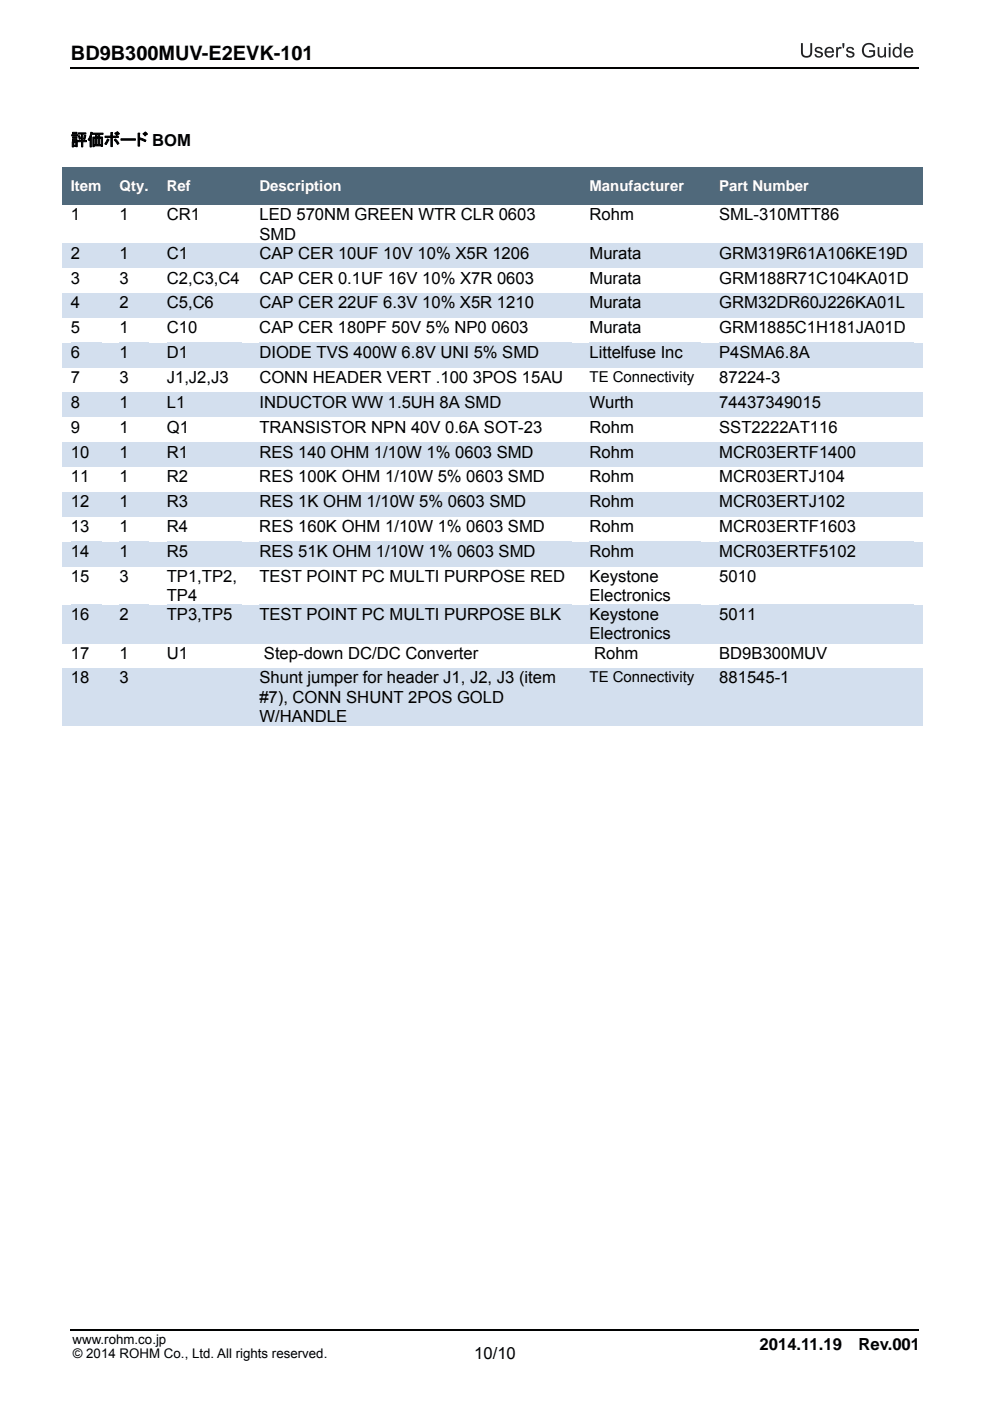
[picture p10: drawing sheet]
<svg xmlns="http://www.w3.org/2000/svg" width="210mm" height="297mm" viewBox="0 0 210 297" stroke-linecap="round" stroke-linejoin="round" font-family="sans-serif">
<defs><g id="words">
<text font-size="4.2" x="15" y="12.7">BD9B300MUV-E2EVK-101</text>
<g font-size="3.5">
<text x="15" y="30.9">評価ボード BOM</text>
<text x="15" y="46.7">1</text>
<text x="25.4" y="46.7">1</text>
<text x="35.4" y="46.7">CR1</text>
<text x="55" y="46.7">LED 570NM GREEN WTR CLR 0603</text>
<text x="125" y="46.7">Rohm</text>
<text x="152.5" y="46.7">SML-310MTT86</text>
<text x="55" y="50.8">SMD</text>
<text x="15" y="54.8">2</text>
<text x="25.4" y="54.8">1</text>
<text x="35.4" y="54.8">C1</text>
<text x="55" y="54.8">CAP CER 10UF 10V 10% X5R 1206</text>
<text x="125" y="54.8">Murata</text>
<text x="152.5" y="54.8">GRM319R61A106KE19D</text>
<text x="15" y="60.1">3</text>
<text x="15" y="65.4">4</text>
<text x="25.4" y="65.4">2</text>
<text x="25.4" y="60.1">3</text>
<text x="35.4" y="60.1">C2,C3,C4</text>
<text x="35.4" y="65.4">C5,C6</text>
<text x="55" y="65.4">CAP CER 22UF 6.3V 10% X5R 1210</text>
<text x="55" y="60.1">CAP CER 0.1UF 16V 10% X7R 0603</text>
<text x="125" y="65.4">Murata</text>
<text x="125" y="60.1">Murata</text>
<text x="152.5" y="65.4">GRM32DR60J226KA01L</text>
<text x="152.5" y="60.1">GRM188R71C104KA01D</text>
<text x="15" y="70.7">5</text>
<text x="25.4" y="70.7">1</text>
<text x="35.4" y="70.7">C10</text>
<text x="55" y="70.7">CAP CER 180PF 50V 5% NP0 0603</text>
<text x="125" y="70.7">Murata</text>
<text x="152.5" y="70.7">GRM1885C1H181JA01D</text>
<text x="15" y="75.9">6</text>
<text x="25.4" y="75.9">1</text>
<text x="35.4" y="75.9">D1</text>
<text x="55" y="75.9">DIODE TVS 400W 6.8V UNI 5% SMD</text>
<text x="125" y="75.9">Littelfuse Inc</text>
<text x="152.5" y="75.9">P4SMA6.8A</text>
<text x="15" y="81.2">7</text>
<text x="25.4" y="81.2">3</text>
<text x="35.4" y="81.2">J1,J2,J3</text>
<text x="55" y="81.2">CONN HEADER VERT .100 3POS 15AU</text>
<text x="152.5" y="81.2">87224-3</text>
<text x="15" y="86.5">8</text>
<text x="25.4" y="86.5">1</text>
<text x="35.4" y="86.5">L1</text>
<text x="55" y="86.5">INDUCTOR WW 1.5UH 8A SMD</text>
<text x="125" y="86.5">Wurth</text>
<text x="152.5" y="86.5">74437349015</text>
<text x="15" y="91.8">9</text>
<text x="25.4" y="91.8">1</text>
<text x="35.4" y="91.8">Q1</text>
<text x="55" y="91.8">TRANSISTOR NPN 40V 0.6A SOT-23</text>
<text x="125" y="91.8">Rohm</text>
<text x="152.5" y="91.8">SST2222AT116</text>
<text x="15" y="97">10</text>
<text x="25.4" y="97">1</text>
<text x="35.4" y="97">R1</text>
<text x="55" y="97">RES 140 OHM 1/10W 1% 0603 SMD</text>
<text x="125" y="97">Rohm</text>
<text x="152.5" y="97">MCR03ERTF1400</text>
<text x="15" y="102.3">11</text>
<text x="15" y="107.6">12</text>
<text x="25.4" y="107.6">1</text>
<text x="25.4" y="102.3">1</text>
<text x="35.4" y="102.3">R2</text>
<text x="35.4" y="107.6">R3</text>
<text x="55" y="102.3">RES 100K OHM 1/10W 5% 0603 SMD</text>
<text x="55" y="107.6">RES 1K OHM 1/10W 5% 0603 SMD</text>
<text x="125" y="107.6">Rohm</text>
<text x="125" y="102.3">Rohm</text>
<text x="152.5" y="102.3">MCR03ERTJ104</text>
<text x="152.5" y="107.6">MCR03ERTJ102</text>
<text x="15" y="112.9">13</text>
<text x="25.4" y="112.9">1</text>
<text x="35.4" y="112.9">R4</text>
<text x="55" y="112.9">RES 160K OHM 1/10W 1% 0603 SMD</text>
<text x="125" y="112.9">Rohm</text>
<text x="152.5" y="112.9">MCR03ERTF1603</text>
<text x="15" y="118.1">14</text>
<text x="25.4" y="118.1">1</text>
<text x="35.4" y="118.1">R5</text>
<text x="55" y="118.1">RES 51K OHM 1/10W 1% 0603 SMD</text>
<text x="125" y="118.1">Rohm</text>
<text x="152.5" y="118.1">MCR03ERTF5102</text>
<text x="15" y="123.4">15</text>
<text x="25.4" y="123.4">3</text>
<text x="35.4" y="123.4">TP1,TP2,</text>
<text x="55" y="123.4">TEST POINT PC MULTI PURPOSE RED</text>
<text x="125" y="123.4">Keystone</text>
<text x="152.5" y="123.4">5010</text>
<text x="15" y="131.5">16</text>
<text x="25.4" y="131.5">2</text>
<text x="35.4" y="131.5">TP3,TP5</text>
<text x="35.4" y="127.5">TP4</text>
<text x="55" y="131.5">TEST POINT PC MULTI PURPOSE BLK</text>
<text x="125" y="131.5">Keystone</text>
<text x="125" y="127.5">Electronics</text>
<text x="152.5" y="131.5">5011</text>
<text x="125" y="135.6">Electronics</text>
<text x="15" y="139.6">17</text>
<text x="25.4" y="139.6">1</text>
<text x="35.4" y="139.6">U1</text>
<text x="56" y="139.6">Step-down DC/DC Converter</text>
<text x="126" y="139.6">Rohm</text>
<text x="152.5" y="139.6">BD9B300MUV</text>
<text x="15" y="144.9">18</text>
<text x="25.4" y="144.9">3</text>
<text x="55" y="144.9">Shunt jumper for header J1, J2, J3 (item</text>
<text x="55" y="148.9">#7), CONN SHUNT 2POS GOLD</text>
<text x="152.5" y="144.9">881545-1</text>
<text x="55" y="153">W/HANDLE</text>
<text x="161.1" y="286.2">2014.11.19</text>
<text x="182.1" y="286.2">Rev.001</text>
<text x="100.6" y="288.2">10/10</text>
</g>
<g font-size="3.2" fill="#fff">
<text x="15" y="40.6">Item</text>
<text x="25.4" y="40.6">Qty.</text>
<text x="35.4" y="40.6">Ref</text>
<text x="55" y="40.6">Description</text>
<text x="125" y="40.6">Manufacturer</text>
<text x="152.5" y="40.6">Part Number</text>
</g>
<g font-size="3.2">
<text x="125" y="80.9">TE Connectivity</text>
<text x="125" y="144.6">TE Connectivity</text>
</g>
<g font-size="2.8">
<text x="15.4" y="284.9">www.rohm.co.jp</text>
<text x="15.4" y="287.9">© 2014 ROHM Co., Ltd. All rights reserved.</text>
</g>
</g></defs>
<path d="M14.9 282h179.9" fill="none" stroke="#010202" stroke-width=".32"/>
<path d="M14.9 14.4h179.9" fill="none" stroke="#010202" stroke-width=".34"/>
<g fill="#231f20">
<path d="M169.9 9.1h.4v1.8a.81 .81 0 0 0 .8 1 .81 .81 0 0 0 .8-1v-1.8h.4v1.8a1.2 1.2 0 0 1-1.2 1.3 1.2 1.2 0 0 1-1.2-1.3z"/>
<path d="M172.9 10.2l.3-.2a.92 .92 0 0 1 1.3 .5l-.4 .1a.43 .43 0 0 0-.5-.4 .43 .43 0 0 0-.3 .5l.2 .1a.94 .94 0 0 1 1 .9 .97 .97 0 0 1-.9 .5 .97 .97 0 0 1-.9-.7h.4a.49 .49 0 0 0 .5 .5 .49 .49 0 0 0 .5-.6 1.36 1.36 0 0 1-1.3-.8z"/>
<path d="M177.4 10h.3v.3l.2-.3h.5l.1 .1-.1 .3a.49 .49 0 0 0-.6 .1 .49 .49 0 0 0-.1 .5v1.2h-.3z"/>
<path d="M178.7 9.1h.4l-.1 1.1h-.2z"/>
<path d="M179.6 10.2l.2-.2a.92 .92 0 0 1 1.4 .5l-.4 .1a.43 .43 0 0 0-.5-.4 .43 .43 0 0 0-.4 .5l.2 .1a.94 .94 0 0 1 1.1 .9 .97 .97 0 0 1-.9 .5 .97 .97 0 0 1-.9-.7h.4a.49 .49 0 0 0 .5 .5 .49 .49 0 0 0 .5-.6 1.36 1.36 0 0 1-1.3-.8z"/>
<path d="M183.3 9.4a1.38 1.38 0 0 1 2.3 .6l-.4 .1a1.06 1.06 0 0 0-1.4-.6 1.06 1.06 0 0 0-.6 1.4 1.17 1.17 0 0 0 .8 .9 1.17 1.17 0 0 0 1.2-.2v-.6h-.9v-.4h1.3v1.2a1.64 1.64 0 0 1-2.4 0 1.64 1.64 0 0 1 .1-2.4z"/>
<path d="M186.1 10h.4v1.2a.55 .55 0 0 0 .6 .7 .55 .55 0 0 0 .5-.7v-1.2h.3v2.2h-.3v-.3a.78 .78 0 0 1-.9 .3 .78 .78 0 0 1-.6-.9z"/>
<path d="M175.5 10.4l-.2 .5h1.2a.61 .61 0 0 0-.3-.6 .61 .61 0 0 0-.7 .1zM175.2 10.2a1.02 1.02 0 0 1 1.2-.2 1.02 1.02 0 0 1 .5 1.2h-1.6a.64 .64 0 0 0 .4 .7 .64 .64 0 0 0 .8-.4h.4a1.09 1.09 0 0 1-1.6 .6 1.09 1.09 0 0 1-.3-1.6z"/>
<path d="M188.5 10h.4v2.2h-.4zM188.5 9.1h.4v.5h-.4z"/>
<path d="M189.9 10.4a.81 .81 0 0 0-.2 1 .81 .81 0 0 0 .9 .4 .82 .82 0 0 0 .3-1 .82 .82 0 0 0-.9-.5zM189.6 10.2a.82 .82 0 0 1 1.2 0v-1.1h.4v3.1h-.3v-.3a.98 .98 0 0 1-1.3 0 .98 .98 0 0 1-.2-1.2z"/>
<path d="M192.3 10.4l-.2 .5h1.2a.61 .61 0 0 0-.4-.6 .61 .61 0 0 0-.6 .1zM192 10.2a1.02 1.02 0 0 1 1.2-.2 1.02 1.02 0 0 1 .5 1.2h-1.6a.64 .64 0 0 0 .4 .7 .64 .64 0 0 0 .8-.4h.4a1.09 1.09 0 0 1-1.6 .6 1.09 1.09 0 0 1-.3-1.6z"/>
</g>
<g fill="#50697b">
<path d="M13.1 35.5h10.4v8h-10.4z"/>
<path d="M15 37.7h6.5v3.6h-6.5z"/>
<path d="M23.5 35.5h10v8h-10z"/>
<path d="M25.4 37.7h6.2v3.6h-6.2z"/>
<path d="M33.5 35.5h19.6v8h-19.6z"/>
<path d="M35.4 37.7h15.8v3.6h-15.8z"/>
<path d="M53.1 35.5h70v8h-70z"/>
<path d="M55 37.7h66.2v3.6h-66.2z"/>
<path d="M123.1 35.5h27.5v8h-27.5z"/>
<path d="M125 37.7h23.7v3.6h-23.7z"/>
<path d="M150.6 35.5h45.1v8h-45.1z"/>
<path d="M152.5 37.7h41.3v3.6h-41.3z"/>
</g>
<g fill="#d3dfee">
<path d="M13.1 51.6h10.4v5.3h-10.4z"/>
<path d="M15 51.6h6.5v4h-6.5z"/>
<path d="M23.5 51.6h10v5.3h-10z"/>
<path d="M25.4 51.6h6.2v4h-6.2z"/>
<path d="M33.5 51.6h19.6v5.3h-19.6z"/>
<path d="M35.4 51.6h15.8v4h-15.8z"/>
<path d="M53.1 51.6h70v5.3h-70z"/>
<path d="M55 51.6h66.2v4h-66.2z"/>
<path d="M123.1 51.6h27.5v5.3h-27.5z"/>
<path d="M125 51.6h23.7v4h-23.7z"/>
<path d="M150.6 51.6h45.1v5.3h-45.1z"/>
<path d="M152.5 51.6h41.3v4h-41.3z"/>
<path d="M13.1 62.1h10.4v5.3h-10.4z"/>
<path d="M15 62.1h6.5v4.1h-6.5z"/>
<path d="M23.5 62.1h10v5.3h-10z"/>
<path d="M25.4 62.1h6.2v4.1h-6.2z"/>
<path d="M33.5 62.1h19.6v5.3h-19.6z"/>
<path d="M35.4 62.1h15.8v4.1h-15.8z"/>
<path d="M53.1 62.1h70v5.3h-70z"/>
<path d="M55 62.1h66.2v4.1h-66.2z"/>
<path d="M123.1 62.1h27.5v5.3h-27.5z"/>
<path d="M125 62.1h23.7v4.1h-23.7z"/>
<path d="M150.6 62.1h45.1v5.3h-45.1z"/>
<path d="M152.5 62.1h41.3v4.1h-41.3z"/>
<path d="M13.1 72.7h10.4v5.3h-10.4z"/>
<path d="M15 72.7h6.5v4h-6.5z"/>
<path d="M23.5 72.7h10v5.3h-10z"/>
<path d="M25.4 72.7h6.2v4h-6.2z"/>
<path d="M33.5 72.7h19.6v5.3h-19.6z"/>
<path d="M35.4 72.7h15.8v4h-15.8z"/>
<path d="M53.1 72.7h70v5.3h-70z"/>
<path d="M55 72.7h66.2v4h-66.2z"/>
<path d="M123.1 72.7h27.5v5.3h-27.5z"/>
<path d="M125 72.7h23.7v4h-23.7z"/>
<path d="M150.6 72.7h45.1v5.3h-45.1z"/>
<path d="M152.5 72.7h41.3v4h-41.3z"/>
<path d="M13.1 83.2h10.4v5.3h-10.4z"/>
<path d="M15 83.2h6.5v4.1h-6.5z"/>
<path d="M23.5 83.2h10v5.3h-10z"/>
<path d="M25.4 83.2h6.2v4.1h-6.2z"/>
<path d="M33.5 83.2h19.6v5.3h-19.6z"/>
<path d="M35.4 83.2h15.8v4.1h-15.8z"/>
<path d="M53.1 83.2h70v5.3h-70z"/>
<path d="M55 83.2h66.2v4.1h-66.2z"/>
<path d="M123.1 83.2h27.5v5.3h-27.5z"/>
<path d="M125 83.2h23.7v4.1h-23.7z"/>
<path d="M150.6 83.2h45.1v5.3h-45.1z"/>
<path d="M152.5 83.2h41.3v4.1h-41.3z"/>
<path d="M13.1 93.8h10.4v5.2h-10.4z"/>
<path d="M15 93.8h6.5v4h-6.5z"/>
<path d="M23.5 93.8h10v5.2h-10z"/>
<path d="M25.4 93.8h6.2v4h-6.2z"/>
<path d="M33.5 93.8h19.6v5.2h-19.6z"/>
<path d="M35.4 93.8h15.8v4h-15.8z"/>
<path d="M53.1 93.8h70v5.2h-70z"/>
<path d="M55 93.8h66.2v4h-66.2z"/>
<path d="M123.1 93.8h27.5v5.2h-27.5z"/>
<path d="M125 93.8h23.7v4h-23.7z"/>
<path d="M150.6 93.8h45.1v5.2h-45.1z"/>
<path d="M152.5 93.8h41.3v4h-41.3z"/>
<path d="M13.1 104.3h10.4v5.3h-10.4z"/>
<path d="M15 104.3h6.5v4.1h-6.5z"/>
<path d="M23.5 104.3h10v5.3h-10z"/>
<path d="M25.4 104.3h6.2v4.1h-6.2z"/>
<path d="M33.5 104.3h19.6v5.3h-19.6z"/>
<path d="M35.4 104.3h15.8v4.1h-15.8z"/>
<path d="M53.1 104.3h70v5.3h-70z"/>
<path d="M55 104.3h66.2v4.1h-66.2z"/>
<path d="M123.1 104.3h27.5v5.3h-27.5z"/>
<path d="M125 104.3h23.7v4.1h-23.7z"/>
<path d="M150.6 104.3h45.1v5.3h-45.1z"/>
<path d="M152.5 104.3h41.3v4.1h-41.3z"/>
<path d="M13.1 114.9h10.4v5.2h-10.4z"/>
<path d="M15 114.9h6.5v4h-6.5z"/>
<path d="M23.5 114.9h10v5.2h-10z"/>
<path d="M25.4 114.9h6.2v4h-6.2z"/>
<path d="M33.5 114.9h19.6v5.2h-19.6z"/>
<path d="M35.4 114.9h15.8v4h-15.8z"/>
<path d="M53.1 114.9h70v5.2h-70z"/>
<path d="M55 114.9h66.2v4h-66.2z"/>
<path d="M123.1 114.9h27.5v5.2h-27.5z"/>
<path d="M125 114.9h23.7v4h-23.7z"/>
<path d="M150.6 114.9h45.1v5.2h-45.1z"/>
<path d="M152.5 114.9h41.3v4h-41.3z"/>
<path d="M13.1 128.2h10.4v8.2h-10.4z"/>
<path d="M15 128.2h6.5v4.1h-6.5z"/>
<path d="M23.5 128.2h10v8.2h-10z"/>
<path d="M25.4 128.2h6.2v4.1h-6.2z"/>
<path d="M33.5 128.2h19.6v8.2h-19.6z"/>
<path d="M35.4 128.2h15.8v4.1h-15.8z"/>
<path d="M53.1 128.2h70v8.2h-70z"/>
<path d="M55 128.2h66.2v4.1h-66.2z"/>
<path d="M123.1 128.2h27.5v8.2h-27.5z"/>
<path d="M125 128.2h23.7v4.1h-23.7z"/>
<path d="M125 132.3h23.7v4.1h-23.7z"/>
<path d="M150.6 128.2h45.1v8.2h-45.1z"/>
<path d="M152.5 128.2h41.3v4.1h-41.3z"/>
<path d="M13.1 141.6h10.4v12.2h-10.4z"/>
<path d="M15 141.6h6.5v4.1h-6.5z"/>
<path d="M23.5 141.6h10v12.2h-10z"/>
<path d="M25.4 141.6h6.2v4.1h-6.2z"/>
<path d="M33.5 141.6h19.6v12.2h-19.6z"/>
<path d="M35.4 141.6h15.8v4.1h-15.8z"/>
<path d="M53.1 141.6h70v12.2h-70z"/>
<path d="M55 141.6h66.2v4.1h-66.2z"/>
<path d="M55 145.7h66.2v4.1h-66.2z"/>
<path d="M55 149.8h66.2v4h-66.2z"/>
<path d="M123.1 141.6h27.5v12.2h-27.5z"/>
<path d="M125 141.6h23.7v3.7h-23.7z"/>
<path d="M150.6 141.6h45.1v12.2h-45.1z"/>
<path d="M152.5 141.6h41.3v4.1h-41.3z"/>
</g>
<use href="#words"/>
</svg>
